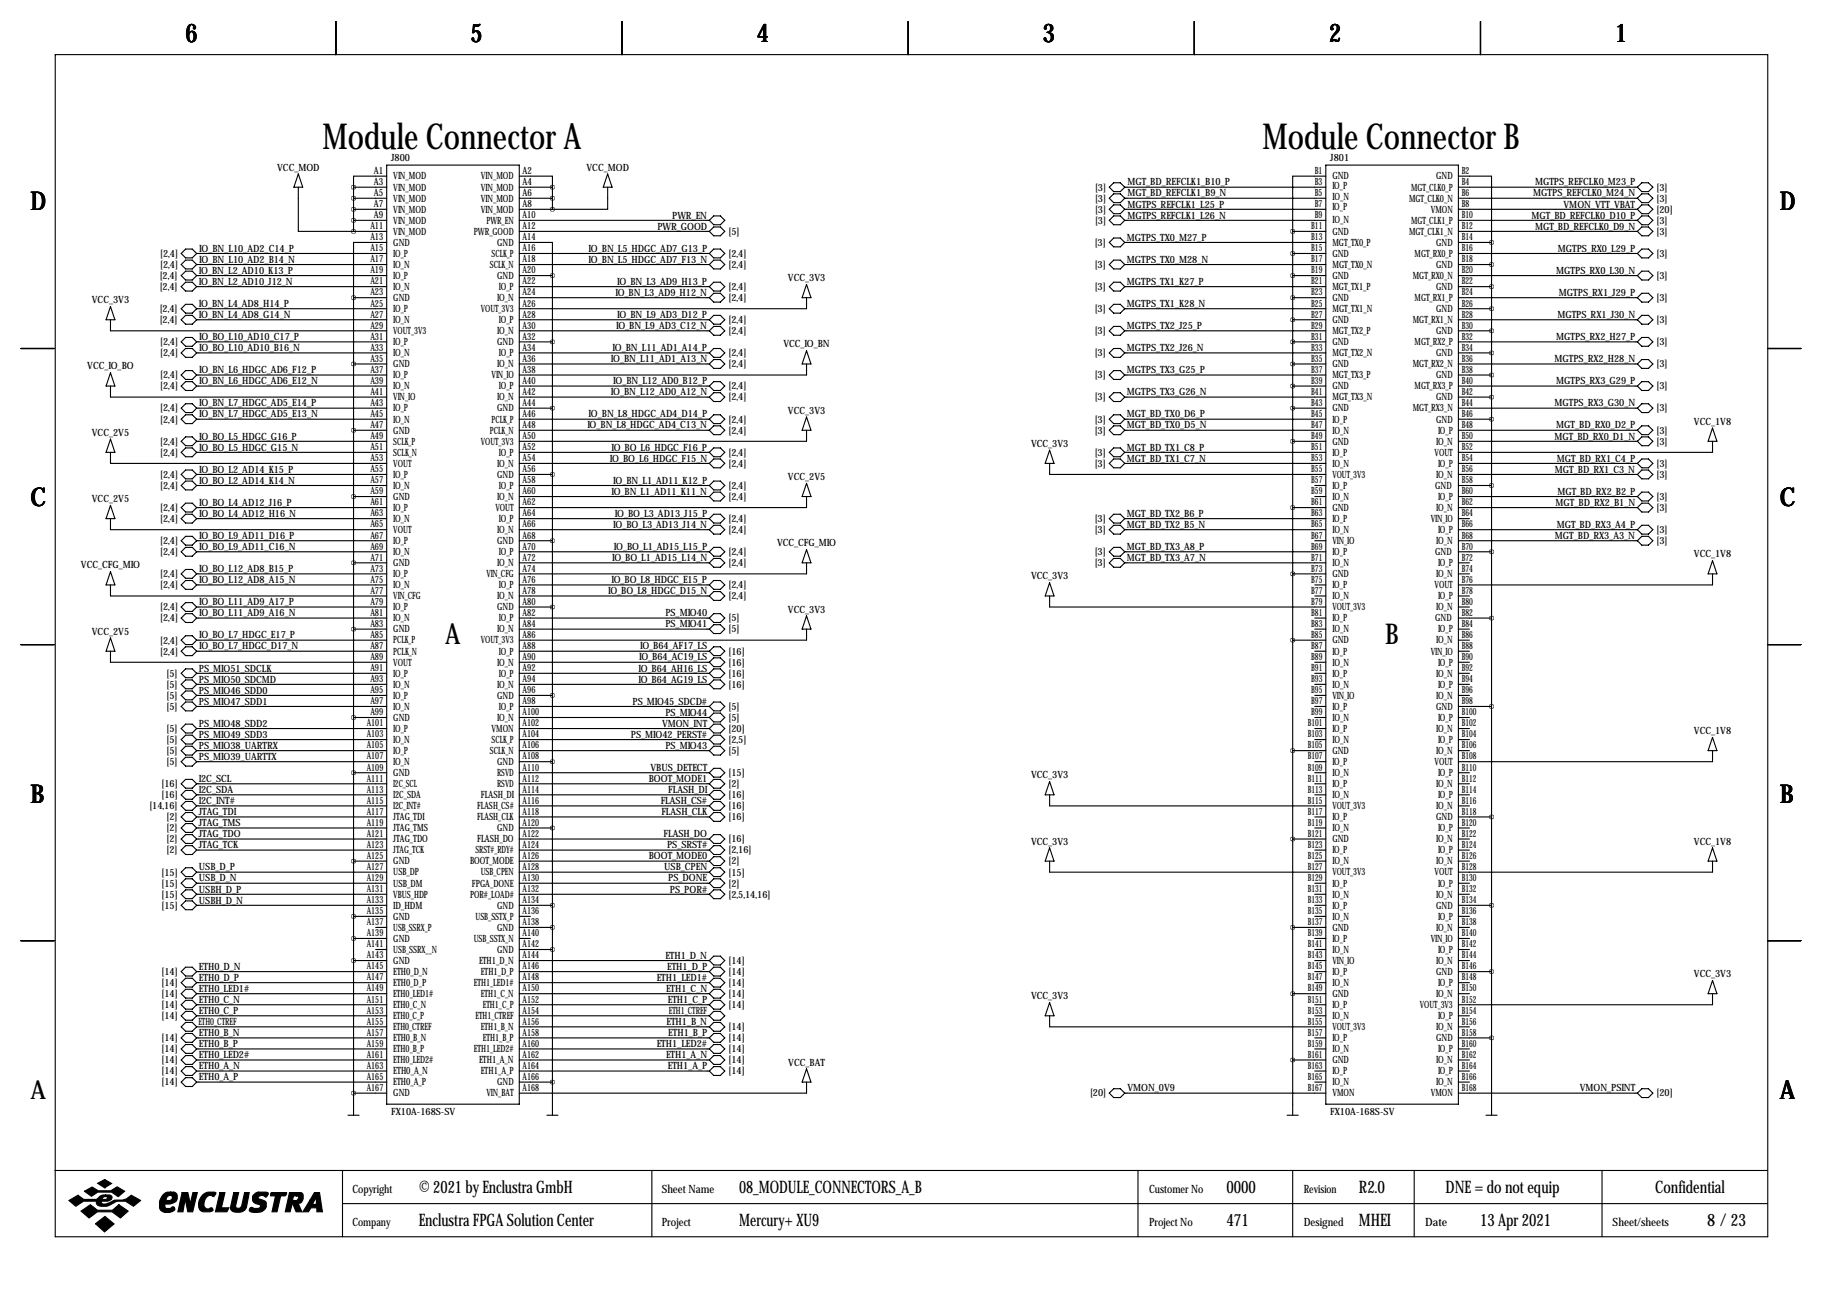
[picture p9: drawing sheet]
<svg xmlns="http://www.w3.org/2000/svg" width="419mm" height="297mm" viewBox="0 0 419 297" stroke-linecap="round" stroke-linejoin="round" font-family="sans-serif">
<defs><g id="words">
<g font-size="8.2">
<text x="74.2" y="34.1">Module Connector A</text>
<text x="290.3" y="34.1">Module Connector B</text>
</g>
<g font-size="6.6">
<text x="102.4" y="148.1">A</text>
<text x="318.5" y="148.1">B</text>
</g>
<g font-size="5.9">
<text x="42.7" y="9.8">6</text>
<text x="108.2" y="9.8">5</text>
<text x="174" y="9.8">4</text>
<text x="239.8" y="9.8">3</text>
<text x="305.6" y="9.8">2</text>
<text x="371.3" y="9.8">1</text>
<text x="7" y="48.4">D</text>
<text x="409.2" y="48.4">D</text>
<text x="7" y="116.4">C</text>
<text x="409.2" y="116.4">C</text>
<text x="7" y="184.5">B</text>
<text x="409.2" y="184.5">B</text>
<text x="7" y="252.6">A</text>
<text x="409.2" y="252.6">A</text>
</g>
<g font-size="4">
<text x="96.3" y="274.2">© 2021 by Enclustra GmbH</text>
<text x="169.9" y="274.2">08_MODULE_CONNECTORS_A_B</text>
<text x="281.9" y="274.2">0000</text>
<text x="312.4" y="274.2">R2.0</text>
<text x="332.3" y="274.2">DNE = do not equip</text>
<text x="380.5" y="274.2">Confidential</text>
<text x="96.3" y="281.8">Enclustra FPGA Solution Center</text>
<text x="169.9" y="281.8">Mercury+ XU9</text>
<text x="281.9" y="281.8">471</text>
<text x="312.4" y="281.8">MHEI</text>
<text x="340.3" y="281.8">13 Apr 2021</text>
<text x="392.5" y="281.8">8/23</text>
</g>
<g font-size="2.6">
<text x="81" y="274.2">Copyright</text>
<text x="152.1" y="274.2">Sheet Name</text>
<text x="264.2" y="274.2">Customer No</text>
<text x="299.7" y="274.2">Revision</text>
<text x="81" y="281.8">Company</text>
<text x="152.1" y="281.8">Project</text>
<text x="264.2" y="281.8">Project No</text>
<text x="299.7" y="281.8">Designed</text>
<text x="327.7" y="281.8">Date</text>
<text x="370.7" y="281.8">Sheet/sheets</text>
</g>
<g font-size="2.3">
<text x="63.7" y="39.2">VCC_MOD</text>
<text x="86" y="40">A1</text>
<text x="89.9" y="36.9">J800</text>
<text x="90.4" y="41.3">VIN_MOD</text>
<text x="110.5" y="41.3">VIN_MOD</text>
<text x="120.1" y="40">A2</text>
<text x="134.8" y="39.2">VCC_MOD</text>
<text x="302.3" y="40">B1</text>
<text x="305.8" y="36.9">J801</text>
<text x="306.3" y="41.3">GND</text>
<text x="330.2" y="41.3">GND</text>
<text x="336" y="40">B2</text>
<text x="86" y="42.5">A3</text>
<text x="86" y="45.1">A5</text>
<text x="86" y="47.6">A7</text>
<text x="90.4" y="43.8">VIN_MOD</text>
<text x="90.4" y="46.3">VIN_MOD</text>
<text x="110.5" y="46.3">VIN_MOD</text>
<text x="110.5" y="43.8">VIN_MOD</text>
<text x="120.1" y="42.5">A4</text>
<text x="120.1" y="45.1">A6</text>
<text x="120.1" y="47.6">A8</text>
<text x="251.8" y="43.8">[3]</text>
<text x="251.8" y="46.3">[3]</text>
<text x="259.2" y="42.6">MGT_BD_REFCLK1_B10_P</text>
<text x="259.2" y="45.2">MGT_BD_REFCLK1_B9_N</text>
<text x="259.2" y="47.7">MGTPS_REFCLK1_L25_P</text>
<text x="302.3" y="42.5">B3</text>
<text x="302.3" y="45.1">B5</text>
<text x="302.3" y="47.6">B7</text>
<text x="306.3" y="43.5">IO_P</text>
<text x="306.3" y="46.1">IO_N</text>
<text x="324" y="46.3">MGT_CLK0_N</text>
<text x="324.4" y="43.8">MGT_CLK0_P</text>
<text x="336" y="42.5">B4</text>
<text x="336" y="45.1">B6</text>
<text x="336" y="47.6">B8</text>
<text x="352.5" y="45.2">MGTPS_REFCLK0_M24_N</text>
<text x="352.9" y="42.6">MGTPS_REFCLK0_M23_P</text>
<text x="359.5" y="47.7">VMON_VTT_VBAT</text>
<text x="380.8" y="43.8">[3]</text>
<text x="380.8" y="46.3">[3]</text>
<text x="85.1" y="52.7">A11</text>
<text x="86" y="50.2">A9</text>
<text x="90.4" y="48.9">VIN_MOD</text>
<text x="90.4" y="54">VIN_MOD</text>
<text x="90.4" y="51.4">VIN_MOD</text>
<text x="108.9" y="54">PWR_GOOD</text>
<text x="110.5" y="48.9">VIN_MOD</text>
<text x="111.8" y="51.4">PWR_EN</text>
<text x="120.1" y="50.2">A10</text>
<text x="120.1" y="52.7">A12</text>
<text x="151.1" y="52.8">PWR_GOOD</text>
<text x="154.5" y="50.3">PWR_EN</text>
<text x="167.5" y="54">[5]</text>
<text x="251.8" y="48.9">[3]</text>
<text x="251.8" y="51.4">[3]</text>
<text x="259.2" y="50.3">MGTPS_REFCLK1_L26_N</text>
<text x="301.4" y="52.7">B11</text>
<text x="302.3" y="50.2">B9</text>
<text x="306.3" y="54">GND</text>
<text x="306.3" y="48.4">IO_P</text>
<text x="306.3" y="51.2">IO_N</text>
<text x="324" y="54">MGT_CLK1_N</text>
<text x="324.4" y="51.4">MGT_CLK1_P</text>
<text x="328.9" y="48.9">VMON</text>
<text x="336" y="50.2">B10</text>
<text x="336" y="52.7">B12</text>
<text x="352.1" y="50.3">MGT_BD_REFCLK0_D10_P</text>
<text x="352.9" y="52.8">MGT_BD_REFCLK0_D9_N</text>
<text x="380.8" y="48.9">[20]</text>
<text x="380.8" y="51.4">[3]</text>
<text x="380.8" y="54">[3]</text>
<text x="36.8" y="59">[2,4]</text>
<text x="45.8" y="57.9">IO_BN_L10_AD2_C14_P</text>
<text x="85.1" y="55.2">A13</text>
<text x="85.1" y="57.8">A15</text>
<text x="90.4" y="59">IO_P</text>
<text x="90.4" y="56.5">GND</text>
<text x="113" y="59">SCLK_P</text>
<text x="114.3" y="56.5">GND</text>
<text x="120.1" y="55.2">A14</text>
<text x="120.1" y="57.8">A16</text>
<text x="135.3" y="57.9">IO_BN_L5_HDGC_AD7_G13_P</text>
<text x="167.5" y="59">[2,4]</text>
<text x="251.7" y="56.5">[3]</text>
<text x="259.1" y="55.3">MGTPS_TX0_M27_P</text>
<text x="301.4" y="55.2">B13</text>
<text x="301.4" y="57.8">B15</text>
<text x="306.3" y="56.5">MGT_TX0_P</text>
<text x="306.3" y="59">GND</text>
<text x="325.2" y="59">MGT_RX0_P</text>
<text x="330.2" y="56.5">GND</text>
<text x="336" y="55.2">B14</text>
<text x="336" y="57.8">B16</text>
<text x="358.1" y="57.9">MGTPS_RX0_L29_P</text>
<text x="380.8" y="59">[3]</text>
<text x="36.7" y="64.1">[2,4]</text>
<text x="36.8" y="61.6">[2,4]</text>
<text x="45.7" y="65.5">IO_BN_L2_AD10_J12_N</text>
<text x="45.7" y="63">IO_BN_L2_AD10_K13_P</text>
<text x="45.8" y="60.4">IO_BN_L10_AD2_B14_N</text>
<text x="85.1" y="60.3">A17</text>
<text x="85.1" y="62.9">A19</text>
<text x="85.1" y="65.4">A21</text>
<text x="90.4" y="61.6">IO_N</text>
<text x="90.4" y="64.1">IO_P</text>
<text x="112.6" y="61.6">SCLK_N</text>
<text x="114.3" y="64.1">GND</text>
<text x="120.1" y="60.3">A18</text>
<text x="120.1" y="62.9">A20</text>
<text x="120.1" y="65.4">A22</text>
<text x="135.3" y="60.4">IO_BN_L5_HDGC_AD7_F13_N</text>
<text x="141.9" y="65.5">IO_BN_L3_AD9_H13_P</text>
<text x="167.5" y="61.6">[2,4]</text>
<text x="181.2" y="64.6">VCC_3V3</text>
<text x="251.7" y="61.6">[3]</text>
<text x="259.1" y="60.4">MGTPS_TX0_M28_N</text>
<text x="259.1" y="65.5">MGTPS_TX1_K27_P</text>
<text x="301.4" y="60.3">B17</text>
<text x="301.4" y="62.9">B19</text>
<text x="301.4" y="65.4">B21</text>
<text x="306.3" y="61.6">MGT_TX0_N</text>
<text x="306.3" y="64.1">GND</text>
<text x="324.8" y="64.1">MGT_RX0_N</text>
<text x="330.2" y="61.6">GND</text>
<text x="336" y="60.3">B18</text>
<text x="336" y="62.9">B20</text>
<text x="336" y="65.4">B22</text>
<text x="357.8" y="63">MGTPS_RX0_L30_N</text>
<text x="380.8" y="64.1">[3]</text>
<text x="21.1" y="69.7">VCC_3V3</text>
<text x="36.7" y="66.7">[2,4]</text>
<text x="36.7" y="71.7">[2,4]</text>
<text x="45.7" y="70.6">IO_BN_L4_AD8_H14_P</text>
<text x="85.1" y="67.9">A23</text>
<text x="85.1" y="70.5">A25</text>
<text x="90.4" y="69.2">GND</text>
<text x="90.4" y="66.7">IO_N</text>
<text x="90.4" y="71.7">IO_P</text>
<text x="110.5" y="71.7">VOUT_3V3</text>
<text x="114.3" y="69.2">IO_N</text>
<text x="114.7" y="66.7">IO_P</text>
<text x="120.1" y="67.9">A24</text>
<text x="120.1" y="70.5">A26</text>
<text x="141.5" y="68">IO_BN_L3_AD9_H12_N</text>
<text x="167.5" y="66.7">[2,4]</text>
<text x="167.5" y="69.2">[2,4]</text>
<text x="251.7" y="66.7">[3]</text>
<text x="251.7" y="71.7">[3]</text>
<text x="259.1" y="70.6">MGTPS_TX1_K28_N</text>
<text x="301.4" y="67.9">B23</text>
<text x="301.4" y="70.5">B25</text>
<text x="306.3" y="66.7">MGT_TX1_P</text>
<text x="306.3" y="71.7">MGT_TX1_N</text>
<text x="306.3" y="69.2">GND</text>
<text x="325.2" y="69.2">MGT_RX1_P</text>
<text x="330.2" y="66.7">GND</text>
<text x="330.2" y="71.7">GND</text>
<text x="336" y="67.9">B24</text>
<text x="336" y="70.5">B26</text>
<text x="358.4" y="68">MGTPS_RX1_J29_P</text>
<text x="380.8" y="69.2">[3]</text>
<text x="36.7" y="74.3">[2,4]</text>
<text x="45.7" y="73.1">IO_BN_L4_AD8_G14_N</text>
<text x="85.1" y="73">A27</text>
<text x="85.1" y="75.6">A29</text>
<text x="90.4" y="76.8">VOUT_3V3</text>
<text x="90.4" y="74.3">IO_N</text>
<text x="114.3" y="76.8">IO_N</text>
<text x="114.7" y="74.3">IO_P</text>
<text x="120.1" y="73">A28</text>
<text x="120.1" y="75.6">A30</text>
<text x="141.6" y="75.7">IO_BN_L9_AD3_C12_N</text>
<text x="141.9" y="73.1">IO_BN_L9_AD3_D12_P</text>
<text x="167.5" y="74.3">[2,4]</text>
<text x="167.5" y="76.8">[2,4]</text>
<text x="251.7" y="76.8">[3]</text>
<text x="259.1" y="75.7">MGTPS_TX2_J25_P</text>
<text x="301.4" y="73">B27</text>
<text x="301.4" y="75.6">B29</text>
<text x="306.3" y="76.8">MGT_TX2_P</text>
<text x="306.3" y="74.3">GND</text>
<text x="324.8" y="74.3">MGT_RX1_N</text>
<text x="330.2" y="76.8">GND</text>
<text x="336" y="73">B28</text>
<text x="336" y="75.6">B30</text>
<text x="358" y="73.1">MGTPS_RX1_J30_N</text>
<text x="380.8" y="74.3">[3]</text>
<text x="36.8" y="81.9">[2,4]</text>
<text x="36.8" y="79.4">[2,4]</text>
<text x="45.8" y="80.7">IO_BO_L10_AD10_B16_N</text>
<text x="45.8" y="78.2">IO_BO_L10_AD10_C17_P</text>
<text x="85.1" y="78.1">A31</text>
<text x="85.1" y="80.6">A33</text>
<text x="85.1" y="83.2">A35</text>
<text x="90.4" y="81.9">IO_N</text>
<text x="90.4" y="79.4">IO_P</text>
<text x="114.3" y="79.4">GND</text>
<text x="114.7" y="81.9">IO_P</text>
<text x="120.1" y="78.1">A32</text>
<text x="120.1" y="80.6">A34</text>
<text x="120.1" y="83.2">A36</text>
<text x="140.5" y="83.3">IO_BN_L11_AD1_A13_N</text>
<text x="140.8" y="80.7">IO_BN_L11_AD1_A14_P</text>
<text x="167.5" y="81.9">[2,4]</text>
<text x="180.1" y="79.9">VCC_IO_BN</text>
<text x="251.7" y="81.9">[3]</text>
<text x="259.1" y="80.7">MGTPS_TX2_J26_N</text>
<text x="301.4" y="78.1">B31</text>
<text x="301.4" y="80.6">B33</text>
<text x="301.4" y="83.2">B35</text>
<text x="306.3" y="81.9">MGT_TX2_N</text>
<text x="306.3" y="79.4">GND</text>
<text x="325.2" y="79.4">MGT_RX2_P</text>
<text x="330.2" y="81.9">GND</text>
<text x="336" y="78.1">B32</text>
<text x="336" y="80.6">B34</text>
<text x="336" y="83.2">B36</text>
<text x="357.4" y="83.3">MGTPS_RX2_H28_N</text>
<text x="357.8" y="78.2">MGTPS_RX2_H27_P</text>
<text x="380.8" y="79.4">[3]</text>
<text x="20.1" y="84.9">VCC_IO_BO</text>
<text x="36.8" y="87">[2,4]</text>
<text x="36.8" y="89.5">[2,4]</text>
<text x="45.8" y="85.8">IO_BN_L6_HDGC_AD6_F12_P</text>
<text x="45.8" y="88.4">IO_BN_L6_HDGC_AD6_E12_N</text>
<text x="85.1" y="85.7">A37</text>
<text x="85.1" y="88.3">A39</text>
<text x="90.4" y="87">IO_P</text>
<text x="90.4" y="89.5">IO_N</text>
<text x="90.4" y="84.4">GND</text>
<text x="113" y="87">VIN_IO</text>
<text x="114.3" y="84.4">IO_N</text>
<text x="114.7" y="89.5">IO_P</text>
<text x="120.1" y="85.7">A38</text>
<text x="120.1" y="88.3">A40</text>
<text x="141" y="88.4">IO_BN_L12_AD0_B12_P</text>
<text x="167.5" y="89.5">[2,4]</text>
<text x="167.5" y="84.4">[2,4]</text>
<text x="251.7" y="87">[3]</text>
<text x="259.1" y="85.8">MGTPS_TX3_G25_P</text>
<text x="301.4" y="85.7">B37</text>
<text x="301.4" y="88.3">B39</text>
<text x="306.3" y="89.5">GND</text>
<text x="306.3" y="84.4">GND</text>
<text x="306.3" y="87">MGT_TX3_P</text>
<text x="324.8" y="84.4">MGT_RX2_N</text>
<text x="325.2" y="89.5">MGT_RX3_P</text>
<text x="330.2" y="87">GND</text>
<text x="336" y="85.7">B38</text>
<text x="336" y="88.3">B40</text>
<text x="357.8" y="88.4">MGTPS_RX3_G29_P</text>
<text x="380.8" y="89.5">[3]</text>
<text x="380.8" y="84.4">[3]</text>
<text x="36.8" y="94.6">[2,4]</text>
<text x="45.8" y="93.4">IO_BN_L7_HDGC_AD5_E14_P</text>
<text x="45.8" y="96">IO_BN_L7_HDGC_AD5_E13_N</text>
<text x="85.1" y="90.8">A41</text>
<text x="85.1" y="93.3">A43</text>
<text x="85.1" y="95.9">A45</text>
<text x="90.4" y="92.1">VIN_IO</text>
<text x="90.4" y="94.6">IO_P</text>
<text x="114.3" y="94.6">GND</text>
<text x="114.3" y="92.1">IO_N</text>
<text x="120.1" y="90.8">A42</text>
<text x="120.1" y="93.3">A44</text>
<text x="120.1" y="95.9">A46</text>
<text x="135.3" y="96">IO_BN_L8_HDGC_AD4_D14_P</text>
<text x="140.5" y="90.9">IO_BN_L12_AD0_A12_N</text>
<text x="167.5" y="92.1">[2,4]</text>
<text x="181.2" y="95.1">VCC_3V3</text>
<text x="251.7" y="92.1">[3]</text>
<text x="259.1" y="90.9">MGTPS_TX3_G26_N</text>
<text x="259.1" y="96">MGT_BD_TX0_D6_P</text>
<text x="301.4" y="90.8">B41</text>
<text x="301.4" y="93.3">B43</text>
<text x="301.4" y="95.9">B45</text>
<text x="306.3" y="92.1">MGT_TX3_N</text>
<text x="306.3" y="94.6">GND</text>
<text x="324.8" y="94.6">MGT_RX3_N</text>
<text x="330.2" y="92.1">GND</text>
<text x="336" y="90.8">B42</text>
<text x="336" y="93.3">B44</text>
<text x="336" y="95.9">B46</text>
<text x="357.4" y="93.4">MGTPS_RX3_G30_N</text>
<text x="380.8" y="94.6">[3]</text>
<text x="21.1" y="100.2">VCC_2V5</text>
<text x="36.8" y="97.1">[2,4]</text>
<text x="45.8" y="101.1">IO_BO_L5_HDGC_G16_P</text>
<text x="85.1" y="98.4">A47</text>
<text x="85.1" y="101">A49</text>
<text x="90.4" y="97.1">IO_N</text>
<text x="90.4" y="99.7">GND</text>
<text x="112.6" y="99.7">PCLK_N</text>
<text x="113" y="97.1">PCLK_P</text>
<text x="120.1" y="98.4">A48</text>
<text x="120.1" y="101">A50</text>
<text x="135" y="98.5">IO_BN_L8_HDGC_AD4_C13_N</text>
<text x="167.5" y="97.1">[2,4]</text>
<text x="167.5" y="99.7">[2,4]</text>
<text x="251.7" y="97.1">[3]</text>
<text x="251.7" y="99.7">[3]</text>
<text x="259.1" y="98.5">MGT_BD_TX0_D5_N</text>
<text x="301.4" y="98.4">B47</text>
<text x="301.4" y="101">B49</text>
<text x="306.3" y="97.1">IO_P</text>
<text x="306.3" y="99.7">IO_N</text>
<text x="330.2" y="97.1">GND</text>
<text x="330.6" y="99.7">IO_P</text>
<text x="336" y="98.4">B48</text>
<text x="336" y="101">B50</text>
<text x="357.4" y="101.1">MGT_BD_RX0_D1_N</text>
<text x="357.8" y="98.5">MGT_BD_RX0_D2_P</text>
<text x="380.8" y="99.7">[3]</text>
<text x="389.4" y="97.6">VCC_1V8</text>
<text x="36.8" y="102.2">[2,4]</text>
<text x="36.8" y="104.8">[2,4]</text>
<text x="45.8" y="103.6">IO_BO_L5_HDGC_G15_N</text>
<text x="85.1" y="103.5">A51</text>
<text x="85.1" y="106">A53</text>
<text x="90.4" y="107.3">VOUT</text>
<text x="90.4" y="102.2">SCLK_P</text>
<text x="90.4" y="104.8">SCLK_N</text>
<text x="110.5" y="102.2">VOUT_3V3</text>
<text x="114.3" y="107.3">IO_N</text>
<text x="114.7" y="104.8">IO_P</text>
<text x="120.1" y="103.5">A52</text>
<text x="120.1" y="106">A54</text>
<text x="140.2" y="106.1">IO_BO_L6_HDGC_F15_N</text>
<text x="140.6" y="103.6">IO_BO_L6_HDGC_F16_P</text>
<text x="167.5" y="104.8">[2,4]</text>
<text x="167.5" y="107.3">[2,4]</text>
<text x="237" y="102.7">VCC_3V3</text>
<text x="251.7" y="104.8">[3]</text>
<text x="251.7" y="107.3">[3]</text>
<text x="259.1" y="103.6">MGT_BD_TX1_C8_P</text>
<text x="259.1" y="106.1">MGT_BD_TX1_C7_N</text>
<text x="301.4" y="103.5">B51</text>
<text x="301.4" y="106">B53</text>
<text x="306.3" y="104.8">IO_P</text>
<text x="306.3" y="107.3">IO_N</text>
<text x="306.3" y="102.2">GND</text>
<text x="329.8" y="104.8">VOUT</text>
<text x="330.2" y="102.2">IO_N</text>
<text x="330.6" y="107.3">IO_P</text>
<text x="336" y="103.5">B52</text>
<text x="336" y="106">B54</text>
<text x="357.9" y="106.1">MGT_BD_RX1_C4_P</text>
<text x="380.8" y="102.2">[3]</text>
<text x="380.8" y="107.3">[3]</text>
<text x="36.8" y="112.4">[2,4]</text>
<text x="36.8" y="109.8">[2,4]</text>
<text x="45.8" y="111.2">IO_BO_L2_AD14_K14_N</text>
<text x="45.8" y="108.7">IO_BO_L2_AD14_K15_P</text>
<text x="85.1" y="108.6">A55</text>
<text x="85.1" y="111.1">A57</text>
<text x="85.1" y="113.7">A59</text>
<text x="90.4" y="109.8">IO_P</text>
<text x="90.4" y="112.4">IO_N</text>
<text x="114.3" y="109.8">GND</text>
<text x="114.7" y="112.4">IO_P</text>
<text x="120.1" y="108.6">A56</text>
<text x="120.1" y="111.1">A58</text>
<text x="120.1" y="113.7">A60</text>
<text x="140.6" y="113.8">IO_BN_L1_AD11_K11_N</text>
<text x="141" y="111.2">IO_BN_L1_AD11_K12_P</text>
<text x="167.5" y="112.4">[2,4]</text>
<text x="181.2" y="110.3">VCC_2V5</text>
<text x="301.4" y="108.6">B55</text>
<text x="301.4" y="111.1">B57</text>
<text x="301.4" y="113.7">B59</text>
<text x="306.3" y="112.4">IO_P</text>
<text x="306.3" y="109.8">VOUT_3V3</text>
<text x="329.9" y="112.4">GND</text>
<text x="330.2" y="109.8">IO_N</text>
<text x="336" y="108.6">B56</text>
<text x="336" y="111.1">B58</text>
<text x="336" y="113.7">B60</text>
<text x="357.5" y="108.7">MGT_BD_RX1_C3_N</text>
<text x="358" y="113.8">MGT_BD_RX2_B2_P</text>
<text x="380.8" y="109.8">[3]</text>
<text x="21.1" y="115.4">VCC_2V5</text>
<text x="36.8" y="117.5">[2,4]</text>
<text x="45.8" y="118.8">IO_BO_L4_AD12_H16_N</text>
<text x="45.8" y="116.3">IO_BO_L4_AD12_J16_P</text>
<text x="85.1" y="116.2">A61</text>
<text x="85.1" y="118.7">A63</text>
<text x="90.4" y="114.9">GND</text>
<text x="90.4" y="117.5">IO_P</text>
<text x="113.9" y="117.5">VOUT</text>
<text x="114.3" y="114.9">IO_N</text>
<text x="120.1" y="116.2">A62</text>
<text x="120.1" y="118.7">A64</text>
<text x="141.4" y="118.8">IO_BO_L3_AD13_J15_P</text>
<text x="167.5" y="114.9">[2,4]</text>
<text x="259.1" y="118.8">MGT_BD_TX2_B6_P</text>
<text x="301.4" y="116.2">B61</text>
<text x="301.4" y="118.7">B63</text>
<text x="306.3" y="114.9">IO_N</text>
<text x="306.3" y="117.5">GND</text>
<text x="330.2" y="117.5">IO_N</text>
<text x="330.6" y="114.9">IO_P</text>
<text x="336" y="116.2">B62</text>
<text x="336" y="118.7">B64</text>
<text x="357.6" y="116.3">MGT_BD_RX2_B1_N</text>
<text x="380.8" y="114.9">[3]</text>
<text x="380.8" y="117.5">[3]</text>
<text x="36.8" y="125.1">[2,4]</text>
<text x="36.8" y="120">[2,4]</text>
<text x="45.8" y="123.9">IO_BO_L9_AD11_D16_P</text>
<text x="85.1" y="121.3">A65</text>
<text x="85.1" y="123.8">A67</text>
<text x="90.4" y="120">IO_N</text>
<text x="90.4" y="122.5">VOUT</text>
<text x="90.4" y="125.1">IO_P</text>
<text x="114.3" y="125.1">GND</text>
<text x="114.3" y="122.5">IO_N</text>
<text x="114.7" y="120">IO_P</text>
<text x="120.1" y="121.3">A66</text>
<text x="120.1" y="123.8">A68</text>
<text x="141" y="121.4">IO_BO_L3_AD13_J14_N</text>
<text x="167.5" y="122.5">[2,4]</text>
<text x="167.5" y="120">[2,4]</text>
<text x="178.6" y="125.6">VCC_CFG_MIO</text>
<text x="251.7" y="120">[3]</text>
<text x="251.7" y="122.5">[3]</text>
<text x="259.1" y="121.4">MGT_BD_TX2_B5_N</text>
<text x="301.4" y="121.3">B65</text>
<text x="301.4" y="123.8">B67</text>
<text x="306.3" y="120">IO_P</text>
<text x="306.3" y="122.5">IO_N</text>
<text x="306.3" y="125.1">VIN_IO</text>
<text x="328.9" y="120">VIN_IO</text>
<text x="330.2" y="125.1">IO_N</text>
<text x="330.6" y="122.5">IO_P</text>
<text x="336" y="121.3">B66</text>
<text x="336" y="123.8">B68</text>
<text x="357.5" y="123.9">MGT_BD_RX3_A3_N</text>
<text x="357.9" y="121.4">MGT_BD_RX3_A4_P</text>
<text x="380.8" y="122.5">[3]</text>
<text x="380.8" y="125.1">[3]</text>
<text x="18.6" y="130.7">VCC_CFG_MIO</text>
<text x="36.8" y="127.6">[2,4]</text>
<text x="45.8" y="126.5">IO_BO_L9_AD11_C16_N</text>
<text x="45.8" y="131.5">IO_BO_L12_AD8_B15_P</text>
<text x="85.1" y="126.4">A69</text>
<text x="85.1" y="128.9">A71</text>
<text x="85.1" y="131.4">A73</text>
<text x="90.4" y="130.2">GND</text>
<text x="90.4" y="127.6">IO_N</text>
<text x="114.3" y="130.2">IO_N</text>
<text x="114.7" y="127.6">IO_P</text>
<text x="120.1" y="126.4">A70</text>
<text x="120.1" y="128.9">A72</text>
<text x="120.1" y="131.4">A74</text>
<text x="140.7" y="129">IO_BO_L1_AD15_L14_N</text>
<text x="141.1" y="126.5">IO_BO_L1_AD15_L15_P</text>
<text x="167.5" y="130.2">[2,4]</text>
<text x="167.5" y="127.6">[2,4]</text>
<text x="251.7" y="127.6">[3]</text>
<text x="251.7" y="130.2">[3]</text>
<text x="259.1" y="126.5">MGT_BD_TX3_A8_P</text>
<text x="259.1" y="129">MGT_BD_TX3_A7_N</text>
<text x="301.4" y="126.4">B69</text>
<text x="301.4" y="128.9">B71</text>
<text x="301.4" y="131.4">B73</text>
<text x="306.3" y="127.6">IO_P</text>
<text x="306.3" y="130.2">IO_N</text>
<text x="329.9" y="127.6">GND</text>
<text x="330.6" y="130.2">IO_P</text>
<text x="336" y="126.4">B70</text>
<text x="336" y="128.9">B72</text>
<text x="336" y="131.4">B74</text>
<text x="389.4" y="128.1">VCC_1V8</text>
<text x="36.8" y="132.7">[2,4]</text>
<text x="36.8" y="135.2">[2,4]</text>
<text x="45.8" y="134.1">IO_BO_L12_AD8_A15_N</text>
<text x="85.1" y="134">A75</text>
<text x="85.1" y="136.5">A77</text>
<text x="90.4" y="137.8">VIN_CFG</text>
<text x="90.4" y="135.2">IO_N</text>
<text x="90.4" y="132.7">IO_P</text>
<text x="111.8" y="132.7">VIN_CFG</text>
<text x="114.3" y="137.8">IO_N</text>
<text x="114.7" y="135.2">IO_P</text>
<text x="120.1" y="134">A76</text>
<text x="120.1" y="136.5">A78</text>
<text x="139.8" y="136.6">IO_BO_L8_HDGC_D15_N</text>
<text x="140.6" y="134.1">IO_BO_L8_HDGC_E15_P</text>
<text x="167.5" y="137.8">[2,4]</text>
<text x="167.5" y="135.2">[2,4]</text>
<text x="237" y="133.2">VCC_3V3</text>
<text x="301.4" y="134">B75</text>
<text x="301.4" y="136.5">B77</text>
<text x="306.3" y="135.2">IO_P</text>
<text x="306.3" y="137.8">IO_N</text>
<text x="306.3" y="132.7">GND</text>
<text x="329.8" y="135.2">VOUT</text>
<text x="330.2" y="132.7">IO_N</text>
<text x="330.6" y="137.8">IO_P</text>
<text x="336" y="134">B76</text>
<text x="336" y="136.5">B78</text>
<text x="36.8" y="140.3">[2,4]</text>
<text x="36.8" y="142.9">[2,4]</text>
<text x="45.8" y="139.2">IO_BO_L11_AD9_A17_P</text>
<text x="45.8" y="141.7">IO_BO_L11_AD9_A16_N</text>
<text x="85.1" y="139.1">A79</text>
<text x="85.1" y="141.6">A81</text>
<text x="90.4" y="140.3">IO_P</text>
<text x="90.4" y="142.9">IO_N</text>
<text x="114.3" y="140.3">GND</text>
<text x="114.7" y="142.9">IO_P</text>
<text x="120.1" y="139.1">A80</text>
<text x="120.1" y="141.6">A82</text>
<text x="153" y="141.7">PS_MIO40</text>
<text x="167.5" y="142.9">[5]</text>
<text x="181.2" y="140.8">VCC_3V3</text>
<text x="301.4" y="139.1">B79</text>
<text x="301.4" y="141.6">B81</text>
<text x="306.3" y="140.3">VOUT_3V3</text>
<text x="306.3" y="142.9">IO_P</text>
<text x="329.9" y="142.9">GND</text>
<text x="330.2" y="140.3">IO_N</text>
<text x="336" y="139.1">B80</text>
<text x="336" y="141.6">B82</text>
<text x="21.1" y="145.9">VCC_2V5</text>
<text x="36.8" y="147.9">[2,4]</text>
<text x="45.8" y="146.8">IO_BO_L7_HDGC_E17_P</text>
<text x="45.8" y="149.3">IO_BO_L7_HDGC_D17_N</text>
<text x="85.1" y="144.1">A83</text>
<text x="85.1" y="146.7">A85</text>
<text x="85.1" y="149.2">A87</text>
<text x="90.4" y="145.4">GND</text>
<text x="90.4" y="147.9">PCLK_P</text>
<text x="110.5" y="147.9">VOUT_3V3</text>
<text x="114.3" y="145.4">IO_N</text>
<text x="120.1" y="144.1">A84</text>
<text x="120.1" y="146.7">A86</text>
<text x="120.1" y="149.2">A88</text>
<text x="147.2" y="149.3">IO_B64_AF17_LS</text>
<text x="153" y="144.2">PS_MIO41</text>
<text x="167.5" y="145.4">[5]</text>
<text x="301.4" y="144.1">B83</text>
<text x="301.4" y="146.7">B85</text>
<text x="301.4" y="149.2">B87</text>
<text x="306.3" y="147.9">GND</text>
<text x="306.3" y="145.4">IO_N</text>
<text x="330.2" y="147.9">IO_N</text>
<text x="330.6" y="145.4">IO_P</text>
<text x="336" y="144.1">B84</text>
<text x="336" y="146.7">B86</text>
<text x="336" y="149.2">B88</text>
<text x="36.8" y="150.5">[2,4]</text>
<text x="38.3" y="155.6">[5]</text>
<text x="45.7" y="154.4">PS_MIO51_SDCLK</text>
<text x="85.1" y="151.8">A89</text>
<text x="85.1" y="154.3">A91</text>
<text x="90.4" y="155.6">IO_P</text>
<text x="90.4" y="150.5">PCLK_N</text>
<text x="90.4" y="153">VOUT</text>
<text x="114.3" y="153">IO_N</text>
<text x="114.7" y="150.5">IO_P</text>
<text x="114.7" y="155.6">IO_P</text>
<text x="120.1" y="151.8">A90</text>
<text x="120.1" y="154.3">A92</text>
<text x="146.8" y="154.4">IO_B64_AH16_LS</text>
<text x="146.9" y="151.9">IO_B64_AC19_LS</text>
<text x="167.5" y="153">[16]</text>
<text x="167.5" y="150.5">[16]</text>
<text x="167.5" y="155.6">[16]</text>
<text x="301.4" y="151.8">B89</text>
<text x="301.4" y="154.3">B91</text>
<text x="306.3" y="150.5">IO_P</text>
<text x="306.3" y="153">IO_N</text>
<text x="306.3" y="155.6">IO_P</text>
<text x="328.9" y="150.5">VIN_IO</text>
<text x="330.2" y="155.6">IO_N</text>
<text x="330.6" y="153">IO_P</text>
<text x="336" y="151.8">B90</text>
<text x="336" y="154.3">B92</text>
<text x="38.3" y="160.6">[5]</text>
<text x="38.3" y="158.1">[5]</text>
<text x="45.7" y="159.5">PS_MIO46_SDD0</text>
<text x="45.7" y="156.9">PS_MIO50_SDCMD</text>
<text x="85.1" y="156.8">A93</text>
<text x="85.1" y="159.4">A95</text>
<text x="85.1" y="161.9">A97</text>
<text x="90.4" y="158.1">IO_N</text>
<text x="90.4" y="160.6">IO_P</text>
<text x="114.3" y="160.6">GND</text>
<text x="114.3" y="158.1">IO_N</text>
<text x="120.1" y="156.8">A94</text>
<text x="120.1" y="159.4">A96</text>
<text x="120.1" y="161.9">A98</text>
<text x="146.8" y="156.9">IO_B64_AG19_LS</text>
<text x="167.5" y="158.1">[16]</text>
<text x="301.4" y="156.8">B93</text>
<text x="301.4" y="159.4">B95</text>
<text x="301.4" y="161.9">B97</text>
<text x="306.3" y="158.1">IO_N</text>
<text x="306.3" y="160.6">VIN_IO</text>
<text x="330.2" y="160.6">IO_N</text>
<text x="330.6" y="158.1">IO_P</text>
<text x="336" y="156.8">B94</text>
<text x="336" y="159.4">B96</text>
<text x="336" y="161.9">B98</text>
<text x="38.3" y="163.2">[5]</text>
<text x="45.7" y="162">PS_MIO47_SDD1</text>
<text x="45.7" y="167.1">PS_MIO48_SDD2</text>
<text x="84.3" y="167">A101</text>
<text x="85.1" y="164.5">A99</text>
<text x="90.4" y="165.7">GND</text>
<text x="90.4" y="163.2">IO_N</text>
<text x="114.3" y="165.7">IO_N</text>
<text x="114.7" y="163.2">IO_P</text>
<text x="120.1" y="164.5">A100</text>
<text x="120.1" y="167">A102</text>
<text x="145.4" y="162">PS_MIO45_SDCD#</text>
<text x="152.2" y="167.1">VMON_INT</text>
<text x="153" y="164.6">PS_MIO44</text>
<text x="167.5" y="165.7">[5]</text>
<text x="167.5" y="163.2">[5]</text>
<text x="300.6" y="167">B101</text>
<text x="301.4" y="164.5">B99</text>
<text x="306.3" y="163.2">IO_P</text>
<text x="306.3" y="165.7">IO_N</text>
<text x="330.2" y="163.2">GND</text>
<text x="330.6" y="165.7">IO_P</text>
<text x="336" y="164.5">B100</text>
<text x="336" y="167">B102</text>
<text x="38.3" y="168.3">[5]</text>
<text x="38.3" y="170.8">[5]</text>
<text x="38.3" y="173.3">[5]</text>
<text x="45.7" y="169.6">PS_MIO49_SDD3</text>
<text x="45.7" y="172.2">PS_MIO38_UARTRX</text>
<text x="84.3" y="169.5">A103</text>
<text x="84.3" y="172.1">A105</text>
<text x="90.4" y="168.3">IO_P</text>
<text x="90.4" y="170.8">IO_N</text>
<text x="90.4" y="173.3">IO_P</text>
<text x="112.6" y="173.3">SCLK_N</text>
<text x="113" y="168.3">VMON</text>
<text x="113" y="170.8">SCLK_P</text>
<text x="120.1" y="169.5">A104</text>
<text x="120.1" y="172.1">A106</text>
<text x="145" y="169.6">PS_MIO42_PERST#</text>
<text x="153" y="172.2">PS_MIO43</text>
<text x="167.5" y="173.3">[5]</text>
<text x="167.5" y="170.8">[2,5]</text>
<text x="167.5" y="168.3">[20]</text>
<text x="300.6" y="169.5">B103</text>
<text x="300.6" y="172.1">B105</text>
<text x="306.3" y="173.3">GND</text>
<text x="306.3" y="168.3">IO_P</text>
<text x="306.3" y="170.8">IO_N</text>
<text x="330.2" y="173.3">IO_N</text>
<text x="330.2" y="168.3">IO_N</text>
<text x="330.6" y="170.8">IO_P</text>
<text x="336" y="169.5">B104</text>
<text x="336" y="172.1">B106</text>
<text x="389.4" y="168.8">VCC_1V8</text>
<text x="38.3" y="175.9">[5]</text>
<text x="45.7" y="179.8">I2C_SCL</text>
<text x="45.7" y="174.7">PS_MIO39_UARTTX</text>
<text x="84.3" y="174.6">A107</text>
<text x="84.3" y="177.2">A109</text>
<text x="84.3" y="179.7">A111</text>
<text x="90.4" y="178.4">GND</text>
<text x="90.4" y="175.9">IO_N</text>
<text x="114.3" y="175.9">GND</text>
<text x="114.3" y="178.4">RSVD</text>
<text x="120.1" y="174.6">A108</text>
<text x="120.1" y="177.2">A110</text>
<text x="120.1" y="179.7">A112</text>
<text x="149.1" y="179.8">BOOT_MODE1</text>
<text x="149.6" y="177.3">VBUS_DETECT</text>
<text x="167.5" y="178.4">[15]</text>
<text x="237" y="178.9">VCC_3V3</text>
<text x="300.6" y="174.6">B107</text>
<text x="300.6" y="177.2">B109</text>
<text x="300.6" y="179.7">B111</text>
<text x="306.3" y="178.4">IO_N</text>
<text x="306.3" y="175.9">IO_P</text>
<text x="329.8" y="175.9">VOUT</text>
<text x="330.6" y="178.4">IO_P</text>
<text x="336" y="174.6">B108</text>
<text x="336" y="177.2">B110</text>
<text x="336" y="179.7">B112</text>
<text x="37.1" y="181">[16]</text>
<text x="37.1" y="183.5">[16]</text>
<text x="45.7" y="182.3">I2C_SDA</text>
<text x="45.7" y="184.9">I2C_INT#</text>
<text x="84.3" y="182.2">A113</text>
<text x="84.3" y="184.8">A115</text>
<text x="90.4" y="183.5">I2C_SDA</text>
<text x="90.4" y="181">I2C_SCL</text>
<text x="110.5" y="183.5">FLASH_DI</text>
<text x="114.3" y="181">RSVD</text>
<text x="120.1" y="182.2">A114</text>
<text x="120.1" y="184.8">A116</text>
<text x="151.9" y="184.9">FLASH_CS#</text>
<text x="153.6" y="182.3">FLASH_DI</text>
<text x="167.5" y="183.5">[16]</text>
<text x="167.5" y="181">[2]</text>
<text x="300.6" y="182.2">B113</text>
<text x="300.6" y="184.8">B115</text>
<text x="306.3" y="183.5">IO_N</text>
<text x="306.3" y="181">IO_P</text>
<text x="330.2" y="181">IO_N</text>
<text x="330.6" y="183.5">IO_P</text>
<text x="336" y="182.2">B114</text>
<text x="336" y="184.8">B116</text>
<text x="34.3" y="186">[14,16]</text>
<text x="38.3" y="188.6">[2]</text>
<text x="38.3" y="191.1">[2]</text>
<text x="45.7" y="187.4">JTAG_TDI</text>
<text x="45.7" y="190">JTAG_TMS</text>
<text x="84.3" y="187.3">A117</text>
<text x="84.3" y="189.9">A119</text>
<text x="90.4" y="186">I2C_INT#</text>
<text x="90.4" y="188.6">JTAG_TDI</text>
<text x="90.4" y="191.1">JTAG_TMS</text>
<text x="109.7" y="188.6">FLASH_CLK</text>
<text x="109.7" y="186">FLASH_CS#</text>
<text x="114.3" y="191.1">GND</text>
<text x="120.1" y="187.3">A118</text>
<text x="120.1" y="189.9">A120</text>
<text x="152" y="187.4">FLASH_CLK</text>
<text x="167.5" y="186">[16]</text>
<text x="167.5" y="188.6">[16]</text>
<text x="300.6" y="187.3">B117</text>
<text x="300.6" y="189.9">B119</text>
<text x="306.3" y="191.1">IO_N</text>
<text x="306.3" y="188.6">IO_P</text>
<text x="306.3" y="186">VOUT_3V3</text>
<text x="330.2" y="188.6">GND</text>
<text x="330.2" y="186">IO_N</text>
<text x="330.6" y="191.1">IO_P</text>
<text x="336" y="187.3">B118</text>
<text x="336" y="189.9">B120</text>
<text x="38.3" y="193.7">[2]</text>
<text x="38.3" y="196.2">[2]</text>
<text x="45.7" y="192.5">JTAG_TDO</text>
<text x="45.7" y="195">JTAG_TCK</text>
<text x="84.3" y="192.4">A121</text>
<text x="84.3" y="194.9">A123</text>
<text x="84.3" y="197.5">A125</text>
<text x="90.4" y="196.2">JTAG_TCK</text>
<text x="90.4" y="193.7">JTAG_TDO</text>
<text x="109.3" y="196.2">SRST#_RDY#</text>
<text x="109.7" y="193.7">FLASH_DO</text>
<text x="120.1" y="192.4">A122</text>
<text x="120.1" y="194.9">A124</text>
<text x="120.1" y="197.5">A126</text>
<text x="149.1" y="197.6">BOOT_MODE0</text>
<text x="152.6" y="192.5">FLASH_DO</text>
<text x="153.4" y="195">PS_SRST#</text>
<text x="167.5" y="193.7">[16]</text>
<text x="167.5" y="196.2">[2,16]</text>
<text x="237" y="194.2">VCC_3V3</text>
<text x="300.6" y="192.4">B121</text>
<text x="300.6" y="194.9">B123</text>
<text x="300.6" y="197.5">B125</text>
<text x="306.3" y="196.2">IO_P</text>
<text x="306.3" y="193.7">GND</text>
<text x="330.2" y="193.7">IO_N</text>
<text x="330.6" y="196.2">IO_P</text>
<text x="336" y="192.4">B122</text>
<text x="336" y="194.9">B124</text>
<text x="336" y="197.5">B126</text>
<text x="389.4" y="194.2">VCC_1V8</text>
<text x="37.1" y="201.3">[15]</text>
<text x="37.1" y="203.8">[15]</text>
<text x="45.7" y="200.1">USB_D_P</text>
<text x="45.7" y="202.7">USB_D_N</text>
<text x="84.3" y="200">A127</text>
<text x="84.3" y="202.6">A129</text>
<text x="90.4" y="201.3">USB_DP</text>
<text x="90.4" y="198.7">GND</text>
<text x="90.4" y="203.8">USB_DM</text>
<text x="108.1" y="198.7">BOOT_MODE</text>
<text x="108.5" y="203.8">FPGA_DONE</text>
<text x="110.5" y="201.3">USB_CPEN</text>
<text x="120.1" y="200">A128</text>
<text x="120.1" y="202.6">A130</text>
<text x="152.7" y="200.1">USB_CPEN</text>
<text x="153.6" y="202.7">PS_DONE</text>
<text x="167.5" y="198.7">[2]</text>
<text x="167.5" y="203.8">[2]</text>
<text x="167.5" y="201.3">[15]</text>
<text x="300.6" y="200">B127</text>
<text x="300.6" y="202.6">B129</text>
<text x="306.3" y="198.7">IO_N</text>
<text x="306.3" y="201.3">VOUT_3V3</text>
<text x="306.3" y="203.8">IO_P</text>
<text x="329.8" y="201.3">VOUT</text>
<text x="330.2" y="198.7">IO_N</text>
<text x="330.6" y="203.8">IO_P</text>
<text x="336" y="200">B128</text>
<text x="336" y="202.6">B130</text>
<text x="37.1" y="206.4">[15]</text>
<text x="37.1" y="208.9">[15]</text>
<text x="45.7" y="205.2">USBH_D_P</text>
<text x="45.7" y="207.7">USBH_D_N</text>
<text x="84.3" y="205.1">A131</text>
<text x="84.3" y="207.6">A133</text>
<text x="90.4" y="208.9">ID_HDM</text>
<text x="90.4" y="206.4">VBUS_HDP</text>
<text x="108.1" y="206.4">POR#_LOAD#</text>
<text x="114.3" y="208.9">GND</text>
<text x="120.1" y="205.1">A132</text>
<text x="120.1" y="207.6">A134</text>
<text x="154" y="205.2">PS_POR#</text>
<text x="167.5" y="206.4">[2,5,14,16]</text>
<text x="300.6" y="205.1">B131</text>
<text x="300.6" y="207.6">B133</text>
<text x="306.3" y="206.4">IO_N</text>
<text x="306.3" y="208.9">IO_P</text>
<text x="330.2" y="206.4">IO_N</text>
<text x="330.2" y="208.9">GND</text>
<text x="336" y="205.1">B132</text>
<text x="336" y="207.6">B134</text>
<text x="84.3" y="210.2">A135</text>
<text x="84.3" y="212.7">A137</text>
<text x="84.3" y="215.3">A139</text>
<text x="90.4" y="214">USB_SSRX_P</text>
<text x="90.4" y="211.4">GND</text>
<text x="109.3" y="211.4">USB_SSTX_P</text>
<text x="114.3" y="214">GND</text>
<text x="120.1" y="210.2">A136</text>
<text x="120.1" y="212.7">A138</text>
<text x="120.1" y="215.3">A140</text>
<text x="300.6" y="210.2">B135</text>
<text x="300.6" y="212.7">B137</text>
<text x="300.6" y="215.3">B139</text>
<text x="306.3" y="211.4">IO_N</text>
<text x="306.3" y="214">GND</text>
<text x="330.2" y="214">IO_N</text>
<text x="330.6" y="211.4">IO_P</text>
<text x="336" y="210.2">B136</text>
<text x="336" y="212.7">B138</text>
<text x="336" y="215.3">B140</text>
<text x="84.3" y="217.8">A141</text>
<text x="84.3" y="220.3">A143</text>
<text x="90.4" y="216.5">GND</text>
<text x="90.4" y="219.1">USB_SSRX__N</text>
<text x="90.4" y="221.6">GND</text>
<text x="108.9" y="216.5">USB_SSTX_N</text>
<text x="110.1" y="221.6">ETH1_D_N</text>
<text x="114.3" y="219.1">GND</text>
<text x="120.1" y="217.8">A142</text>
<text x="120.1" y="220.3">A144</text>
<text x="153" y="220.4">ETH1_D_N</text>
<text x="167.5" y="221.6">[14]</text>
<text x="300.6" y="217.8">B141</text>
<text x="300.6" y="220.3">B143</text>
<text x="306.3" y="221.6">VIN_IO</text>
<text x="306.3" y="216.5">IO_P</text>
<text x="306.3" y="219.1">IO_N</text>
<text x="328.9" y="216.5">VIN_IO</text>
<text x="330.2" y="221.6">IO_N</text>
<text x="330.6" y="219.1">IO_P</text>
<text x="336" y="217.8">B142</text>
<text x="336" y="220.3">B144</text>
<text x="37.1" y="226.7">[14]</text>
<text x="37.1" y="224.1">[14]</text>
<text x="45.7" y="225.5">ETH0_D_P</text>
<text x="45.7" y="223">ETH0_D_N</text>
<text x="84.3" y="222.9">A145</text>
<text x="84.3" y="225.4">A147</text>
<text x="84.3" y="228">A149</text>
<text x="90.4" y="224.1">ETH0_D_N</text>
<text x="90.4" y="226.7">ETH0_D_P</text>
<text x="108.9" y="226.7">ETH1_LED1#</text>
<text x="110.5" y="224.1">ETH1_D_P</text>
<text x="120.1" y="222.9">A146</text>
<text x="120.1" y="225.4">A148</text>
<text x="120.1" y="228">A150</text>
<text x="151" y="225.5">ETH1_LED1#</text>
<text x="153.4" y="223">ETH1_D_P</text>
<text x="167.5" y="224.1">[14]</text>
<text x="167.5" y="226.7">[14]</text>
<text x="300.6" y="222.9">B145</text>
<text x="300.6" y="225.4">B147</text>
<text x="300.6" y="228">B149</text>
<text x="306.3" y="224.1">IO_P</text>
<text x="306.3" y="226.7">IO_N</text>
<text x="330.2" y="224.1">GND</text>
<text x="330.6" y="226.7">IO_P</text>
<text x="336" y="222.9">B146</text>
<text x="336" y="225.4">B148</text>
<text x="336" y="228">B150</text>
<text x="389.4" y="224.6">VCC_3V3</text>
<text x="37.1" y="231.8">[14]</text>
<text x="37.1" y="229.2">[14]</text>
<text x="45.7" y="233.1">ETH0_C_P</text>
<text x="45.7" y="230.6">ETH0_C_N</text>
<text x="45.7" y="228.1">ETH0_LED1#</text>
<text x="84.3" y="230.5">A151</text>
<text x="84.3" y="233">A153</text>
<text x="90.4" y="229.2">ETH0_LED1#</text>
<text x="90.4" y="231.8">ETH0_C_N</text>
<text x="110.5" y="229.2">ETH1_C_N</text>
<text x="111" y="231.8">ETH1_C_P</text>
<text x="120.1" y="230.5">A152</text>
<text x="120.1" y="233">A154</text>
<text x="153.1" y="228.1">ETH1_C_N</text>
<text x="153.5" y="230.6">ETH1_C_P</text>
<text x="153.8" y="233.1">ETH1_CTREF</text>
<text x="167.5" y="229.2">[14]</text>
<text x="167.5" y="231.8">[14]</text>
<text x="237" y="229.7">VCC_3V3</text>
<text x="300.6" y="230.5">B151</text>
<text x="300.6" y="233">B153</text>
<text x="306.3" y="229.2">GND</text>
<text x="306.3" y="231.8">IO_P</text>
<text x="326.4" y="231.8">VOUT_3V3</text>
<text x="330.2" y="229.2">IO_N</text>
<text x="336" y="230.5">B152</text>
<text x="336" y="233">B154</text>
<text x="37.1" y="239.4">[14]</text>
<text x="37.1" y="234.3">[14]</text>
<text x="45.6" y="235.7">ETH0_CTREF</text>
<text x="45.7" y="238.2">ETH0_B_N</text>
<text x="84.3" y="235.6">A155</text>
<text x="84.3" y="238.1">A157</text>
<text x="90.4" y="239.4">ETH0_B_N</text>
<text x="90.4" y="236.8">ETH0_CTREF</text>
<text x="90.4" y="234.3">ETH0_C_P</text>
<text x="109.3" y="234.3">ETH1_CTREF</text>
<text x="110.5" y="236.8">ETH1_B_N</text>
<text x="111" y="239.4">ETH1_B_P</text>
<text x="120.1" y="235.6">A156</text>
<text x="120.1" y="238.1">A158</text>
<text x="153.2" y="235.7">ETH1_B_N</text>
<text x="153.6" y="238.2">ETH1_B_P</text>
<text x="167.5" y="236.8">[14]</text>
<text x="167.5" y="239.4">[14]</text>
<text x="300.6" y="235.6">B155</text>
<text x="300.6" y="238.1">B157</text>
<text x="306.3" y="239.4">IO_P</text>
<text x="306.3" y="236.8">VOUT_3V3</text>
<text x="306.3" y="234.3">IO_N</text>
<text x="330.2" y="236.8">IO_N</text>
<text x="330.2" y="239.4">GND</text>
<text x="330.6" y="234.3">IO_P</text>
<text x="336" y="235.6">B156</text>
<text x="336" y="238.1">B158</text>
<text x="37.1" y="244.5">[14]</text>
<text x="37.1" y="241.9">[14]</text>
<text x="45.7" y="245.8">ETH0_A_N</text>
<text x="45.7" y="243.3">ETH0_LED2#</text>
<text x="45.7" y="240.8">ETH0_B_P</text>
<text x="84.3" y="240.7">A159</text>
<text x="84.3" y="243.2">A161</text>
<text x="84.3" y="245.7">A163</text>
<text x="90.4" y="241.9">ETH0_B_P</text>
<text x="90.4" y="244.5">ETH0_LED2#</text>
<text x="108.9" y="241.9">ETH1_LED2#</text>
<text x="110.1" y="244.5">ETH1_A_N</text>
<text x="120.1" y="240.7">A160</text>
<text x="120.1" y="243.2">A162</text>
<text x="120.1" y="245.7">A164</text>
<text x="151" y="240.8">ETH1_LED2#</text>
<text x="153.1" y="243.3">ETH1_A_N</text>
<text x="153.5" y="245.8">ETH1_A_P</text>
<text x="167.5" y="241.9">[14]</text>
<text x="167.5" y="244.5">[14]</text>
<text x="181.2" y="245">VCC_BAT</text>
<text x="300.6" y="240.7">B159</text>
<text x="300.6" y="243.2">B161</text>
<text x="300.6" y="245.7">B163</text>
<text x="306.3" y="244.5">GND</text>
<text x="306.3" y="241.9">IO_N</text>
<text x="330.2" y="244.5">IO_N</text>
<text x="330.6" y="241.9">IO_P</text>
<text x="336" y="240.7">B160</text>
<text x="336" y="243.2">B162</text>
<text x="336" y="245.7">B164</text>
<text x="37.1" y="247">[14]</text>
<text x="37.1" y="249.5">[14]</text>
<text x="45.7" y="248.4">ETH0_A_P</text>
<text x="84.3" y="248.3">A165</text>
<text x="84.3" y="250.8">A167</text>
<text x="90.4" y="247">ETH0_A_N</text>
<text x="90.4" y="249.5">ETH0_A_P</text>
<text x="110.5" y="247">ETH1_A_P</text>
<text x="114.3" y="249.5">GND</text>
<text x="120.1" y="248.3">A166</text>
<text x="120.1" y="250.8">A168</text>
<text x="167.5" y="247">[14]</text>
<text x="259.2" y="250.9">VMON_0V9</text>
<text x="300.6" y="248.3">B165</text>
<text x="300.6" y="250.8">B167</text>
<text x="306.3" y="247">IO_P</text>
<text x="306.3" y="249.5">IO_N</text>
<text x="330.2" y="249.5">IO_N</text>
<text x="330.6" y="247">IO_P</text>
<text x="336" y="248.3">B166</text>
<text x="336" y="250.8">B168</text>
<text x="363.2" y="250.9">VMON_PSINT</text>
<text x="89.9" y="256.4">FX10A-168S-SV</text>
<text x="90.4" y="252.1">GND</text>
<text x="111.8" y="252.1">VIN_BAT</text>
<text x="250.6" y="252.1">[20]</text>
<text x="305.8" y="256.4">FX10A-168S-SV</text>
<text x="306.3" y="252.1">VMON</text>
<text x="328.9" y="252.1">VMON</text>
<text x="380.8" y="252.1">[20]</text>
</g>
</g></defs>
<g fill="none" stroke="#000" stroke-width=".25">
<path d="M12.7 12.6h393.7v271.7h-393.7zM77.2 4.9v7.7M143 4.9v7.7M208.8 4.9v7.7M274.6 4.9v7.7M340.4 4.9v7.7M68.6 40l1 3h-2zM88.9 38h30.5v215.9h-30.5zM139.7 40l1 3h-2zM304.8 38h30.5v215.9h-30.5zM42.7 57.3h1.5l1 1-1 1h-1.5l-1-1zM42.7 59.8h1.5l1 1-1 1h-1.5l-1-1z"/>
<path d="M45.2 58.3h43.7M68.6 43v10.2h12.7M81.3 43h7.6M81.3 45.6h7.6M81.3 48.1h7.6M81.3 50.7h7.6M81.3 53.2h7.6M81.3 43v10.2M88.9 55.7h-7.6v12.7M88.9 40.5h-7.6v2.5M119.4 55.7h7.6v7.7M119.4 40.5h7.6v2.5"/>
<path d="M119.4 43h7.6M119.4 45.6h7.6M119.4 48.1h7.6M119.4 50.7h43.7M119.4 53.2h43.7M119.4 58.3h43.7M127 43v5.1M139.7 43v5.1h-12.7M163.1 58.3l1-1h1.5l1 1-1 1h-1.5zM164.1 52.2h1.5l1 1-1 1h-1.5l-1-1zM164.1 49.6h1.5l1 1.1-1 1h-1.5l-1-1zM255 50.7l1-1.1h1.6l1 1.1-1 1h-1.6z"/>
<path d="M255 48.1l1-1h1.6l1 1-1 1h-1.6zM255 43l1-1h1.6l1 1-1 1.1h-1.6zM255 45.6l1-1h1.6l1 1-1 1h-1.6zM255 55.7l1-1h1.6l1 1-1 1.1h-1.6zM258.6 43h46.2M258.6 45.6h46.2M258.6 48.1h46.2M258.6 50.7h46.2M258.6 55.7h46.2M297.2 53.2v203.2M297.2 53.2h7.6M297.2 58.3h7.6"/>
<path d="M304.8 40.5h-7.6v12.7M335.3 48.1h.1M335.3 40.5h7.6v15.2M335.3 43h41.1M335.3 45.6h41.1M335.3 48.1h41.1M335.3 50.7h41.1M335.3 53.2h41.1M335.3 55.7h7.6M335.3 58.3h41.1M342.9 55.7v200.7M376.4 53.2l1-1h1.6l1 1-1 1h-1.6z"/>
<path d="M376.4 50.7l1-1.1h1.6l1 1.1-1 1h-1.6zM377.4 47.1h1.6l1 1-1 1h-1.6l-1-1zM377.4 42h1.6l1 1-1 1.1h-1.6l-1-1.1zM377.4 44.6h1.6l1 1-1 1h-1.6l-1-1zM377.4 57.3h1.6l1 1-1 1h-1.6l-1-1zM25.4 70.5l1 3h-2zM25.4 73.5v2.6h63.5M42.7 64.9h1.5l1 1-1 1h-1.5l-1-1zM42.7 62.3h1.5l1 1.1-1 1h-1.5l-1-1zM42.7 70h1.5l1 1-1 1h-1.5l-1-1zM42.7 72.5h1.5l1 1-1 1h-1.5l-1-1zM42.7 77.6h1.5l1 1-1 1h-1.5l-1-1z"/>
<path d="M45.2 60.8h43.7M45.2 63.4h43.7M45.2 65.9h43.7M45.2 71h43.7M45.2 73.5h43.7M45.2 78.6h43.7M81.3 68.4h7.6M81.3 68.4v188M119.4 60.8h43.7M119.4 63.4h7.6M119.4 65.9h43.7M119.4 68.4h43.7"/>
<path d="M119.4 73.5h43.7M119.4 76.1h43.7M119.4 78.6h7.6M127 63.4v193M163.1 65.9l1-1h1.5l1 1-1 1h-1.5zM163.1 73.5l1-1h1.5l1 1-1 1h-1.5zM163.1 76.1l1-1.1h1.5l1 1.1-1 1h-1.5zM163.1 60.8l1-1h1.5l1 1-1 1h-1.5zM164.1 67.4h1.5l1 1-1 1.1h-1.5l-1-1.1zM185.4 65.4l1 3h-2zM185.4 68.4v2.6h-66M255 65.9l1-1h1.6l1 1-1 1h-1.6z"/>
<path d="M255 71l1-1h1.6l1 1-1 1h-1.6zM255 76.1l1-1.1h1.6l1 1.1-1 1h-1.6zM255 60.8l1-1h1.6l1 1-1 1h-1.6zM258.6 60.8h46.2M258.6 65.9h46.2M258.6 71h46.2M258.6 76.1h46.2M297.2 63.4h7.6M297.2 68.4h7.6M297.2 73.5h7.6M297.2 78.6h7.6M335.3 60.8h7.6"/>
<path d="M335.3 63.4h41.1M335.3 65.9h7.6M335.3 68.4h41.1M335.3 71h7.6M335.3 73.5h41.1M335.3 76.1h7.6M335.3 78.6h41.1M376.4 63.4l1-1.1h1.6l1 1.1-1 1h-1.6zM376.4 73.5l1-1h1.6l1 1-1 1h-1.6zM377.4 67.4h1.6l1 1-1 1.1h-1.6l-1-1.1zM377.4 77.6h1.6l1 1-1 1h-1.6l-1-1zM4.8 80.1h7.6"/>
<path d="M25.4 85.7l1 3.1h-2zM25.4 88.8v2.5h63.5M42.7 80.1h1.5l1 1-1 1.1h-1.5l-1-1.1zM42.7 85.2h1.5l1 1-1 1h-1.5l-1-1zM42.7 95.4h1.5l1 1-1 1h-1.5l-1-1zM42.7 87.7h1.5l1 1.1-1 1h-1.5l-1-1zM42.7 92.8h1.5l1 1-1 1.1h-1.5l-1-1.1zM45.2 81.1h43.7M45.2 86.2h43.7M45.2 88.8h43.7M45.2 93.8h43.7M45.2 96.4h43.7"/>
<path d="M81.3 83.7h7.6M81.3 98.9h7.6M119.4 81.1h43.7M119.4 83.7h43.7M119.4 88.8h43.7M119.4 91.3h43.7M119.4 93.8h7.6M119.4 96.4h43.7M119.4 98.9h43.7M163.1 81.1l1-1h1.5l1 1-1 1.1h-1.5zM163.1 91.3l1-1h1.5l1 1-1 1h-1.5zM163.1 96.4l1-1h1.5l1 1-1 1h-1.5z"/>
<path d="M163.1 98.9l1-1h1.5l1 1-1 1h-1.5zM163.1 88.8l1-1.1h1.5l1 1.1-1 1h-1.5zM163.1 83.7l1-1h1.5l1 1-1 1h-1.5zM185.4 80.6l1 3.1h-2zM185.4 83.7v2.5h-66M185.4 95.9l1 3h-2zM185.4 98.9v2.6h-66M255 81.1l1-1h1.6l1 1-1 1.1h-1.6zM255 86.2l1-1h1.6l1 1-1 1h-1.6zM255 91.3l1-1h1.6l1 1-1 1h-1.6zM255 96.4l1-1h1.6l1 1-1 1h-1.6zM255 98.9l1-1h1.6l1 1-1 1h-1.6z"/>
<path d="M258.6 81.1h46.2M258.6 86.2h46.2M258.6 91.3h46.2M258.6 96.4h46.2M258.6 98.9h46.2M297.2 83.7h7.6M297.2 88.8h7.6M297.2 93.8h7.6M335.3 81.1h7.6M335.3 83.7h41.1M335.3 86.2h7.6M335.3 88.8h41.1"/>
<path d="M335.3 91.3h7.6M335.3 93.8h41.1M335.3 96.4h7.6M335.3 98.9h41.1M376.4 98.9l1-1h1.6l1 1-1 1h-1.6zM377.4 87.7h1.6l1 1.1-1 1h-1.6l-1-1zM377.4 92.8h1.6l1 1-1 1.1h-1.6l-1-1.1zM377.4 82.7h1.6l1 1-1 1h-1.6l-1-1zM393.7 98.4l1 3.1h-2zM406.4 80.1h7.6M25.4 101l1 3h-2zM25.4 104v2.5h63.5"/>
<path d="M25.4 116.2l1 3h-2zM25.4 119.2v2.6h63.5M42.7 103h1.5l1 1-1 1h-1.5l-1-1zM42.7 118.2h1.5l1 1-1 1.1h-1.5l-1-1.1zM42.7 100.4h1.5l1 1.1-1 1h-1.5l-1-1zM42.7 108.1h1.5l1 1-1 1h-1.5l-1-1zM42.7 115.7h1.5l1 1-1 1h-1.5l-1-1zM42.7 110.6h1.5l1 1-1 1h-1.5l-1-1zM45.2 101.5h43.7M45.2 104h43.7M45.2 109.1h43.7M45.2 111.6h43.7"/>
<path d="M45.2 116.7h43.7M45.2 119.2h43.7M81.3 114.2h7.6M119.4 104h43.7M119.4 106.5h43.7M119.4 109.1h7.6M119.4 111.6h43.7M119.4 114.2h43.7M119.4 119.2h43.7M163.1 106.5l1-1h1.5l1 1-1 1.1h-1.5zM163.1 119.2l1-1h1.5l1 1-1 1.1h-1.5zM163.1 114.2l1-1.1h1.5l1 1.1-1 1h-1.5z"/>
<path d="M163.1 111.6l1-1h1.5l1 1-1 1h-1.5zM164.1 103h1.5l1 1-1 1h-1.5l-1-1zM185.4 111.1l1 3.1h-2zM185.4 114.2v2.5h-66M241.3 103.5l1 3h-2zM241.3 106.5v2.6h63.5M255 104l1-1h1.6l1 1-1 1h-1.6zM255 106.5l1-1h1.6l1 1-1 1.1h-1.6zM255 119.2l1-1h1.6l1 1-1 1.1h-1.6zM258.6 104h46.2M258.6 106.5h46.2M258.6 119.2h46.2"/>
<path d="M297.2 101.5h7.6M297.2 116.7h7.6M302.3 111.6h2.5M302.3 114.2h2.5M335.3 101.5h41.1M335.3 106.5h41.1M335.3 109.1h41.1M335.3 111.6h7.6M335.3 114.2h41.1M335.3 116.7h41.1M335.3 119.2h2.5M376.4 106.5l1-1h1.6l1 1-1 1.1h-1.6z"/>
<path d="M377.4 100.4h1.6l1 1.1-1 1h-1.6l-1-1zM377.4 108.1h1.6l1 1-1 1h-1.6l-1-1zM377.4 113.1h1.6l1 1.1-1 1h-1.6l-1-1zM377.4 115.7h1.6l1 1-1 1h-1.6l-1-1zM393.7 101.5v2.5h-58.4M25.4 131.4l1 3.1h-2zM25.4 134.5v2.5h63.5M42.7 125.8h1.5l1 1.1-1 1h-1.5l-1-1zM42.7 123.3h1.5l1 1-1 1h-1.5l-1-1zM42.7 138.5h1.5l1 1.1-1 1h-1.5l-1-1zM42.7 130.9h1.5l1 1-1 1.1h-1.5l-1-1.1zM42.7 133.5h1.5l1 1-1 1h-1.5l-1-1z"/>
<path d="M45.2 124.3h43.7M45.2 126.9h43.7M45.2 131.9h43.7M45.2 134.5h43.7M45.2 139.6h43.7M81.3 129.4h7.6M119.4 121.8h43.7M119.4 124.3h7.6M119.4 126.9h43.7M119.4 129.4h43.7M119.4 134.5h43.7M119.4 137h43.7"/>
<path d="M119.4 139.6h7.6M163.1 121.8l1-1h1.5l1 1-1 1h-1.5zM163.1 126.9l1-1.1h1.5l1 1.1-1 1h-1.5zM163.1 129.4l1-1h1.5l1 1-1 1h-1.5zM163.1 134.5l1-1h1.5l1 1-1 1h-1.5zM164.1 136h1.5l1 1-1 1h-1.5l-1-1zM185.4 126.4l1 3h-2zM185.4 129.4v2.5h-66M241.3 134l1 3h-2zM241.3 137v2.6h63.5M255 121.8l1-1h1.6l1 1-1 1h-1.6zM255 126.9l1-1.1h1.6l1 1.1-1 1h-1.6z"/>
<path d="M255 129.4l1-1h1.6l1 1-1 1h-1.6zM258.6 121.8h46.2M258.6 126.9h46.2M258.6 129.4h46.2M297.2 131.9h7.6M302.3 124.3h2.5M302.3 134.5h2.5M302.3 137h2.5M335.3 121.8h41.1M335.3 124.3h41.1M335.3 126.9h7.6M335.3 129.4h2.5"/>
<path d="M335.3 131.9h2.5M335.3 137h2.5M335.3 139.6h2.5M376.4 121.8l1-1h1.6l1 1-1 1h-1.6zM377.4 123.3h1.6l1 1-1 1h-1.6l-1-1zM393.7 128.9l1 3h-2zM393.7 131.9v2.6h-58.4M4.8 148.2h7.6M25.4 146.7l1 3h-2zM25.4 149.7v2.6h63.5M41.7 154.8l1-1h1.5l1 1-1 1h-1.5zM41.7 142.1l1-1h1.5l1 1-1 1h-1.5z"/>
<path d="M42.7 146.2h1.5l1 1-1 1h-1.5l-1-1zM42.7 158.9h1.5l1 1-1 1h-1.5l-1-1zM42.7 156.3h1.5l1 1-1 1.1h-1.5l-1-1.1zM42.7 148.7h1.5l1 1-1 1h-1.5l-1-1zM45.2 142.1h43.7M45.2 147.2h43.7M45.2 149.7h43.7M45.2 154.8h43.7M45.2 157.3h43.7M45.2 159.9h43.7M81.3 144.6h7.6M119.4 142.1h43.7"/>
<path d="M119.4 144.6h43.7M119.4 149.7h43.7M119.4 152.3h43.7M119.4 154.8h43.7M119.4 157.3h43.7M119.4 159.9h7.6M163.1 154.8l1-1h1.5l1 1-1 1h-1.5zM163.1 157.3l1-1h1.5l1 1-1 1.1h-1.5zM163.1 142.1l1-1h1.5l1 1-1 1h-1.5zM164.1 151.2h1.5l1 1.1-1 1h-1.5l-1-1zM164.1 148.7h1.5l1 1-1 1h-1.5l-1-1zM164.1 143.6h1.5l1 1-1 1.1h-1.5l-1-1.1z"/>
<path d="M185.4 141.6l1 3h-2zM185.4 144.6v2.6h-66M297.2 147.2h7.6M302.3 142.1h2.5M302.3 144.6h2.5M302.3 149.7h2.5M302.3 152.3h2.5M302.3 154.8h2.5M302.3 157.3h2.5M302.3 159.9h2.5M335.3 142.1h7.6M335.3 144.6h2.5"/>
<path d="M335.3 147.2h2.5M335.3 149.7h2.5M335.3 152.3h2.5M335.3 154.8h2.5M335.3 157.3h2.5M335.3 159.9h2.5M406.4 148.2h7.6M41.7 167.5l1-1h1.5l1 1-1 1h-1.5zM42.7 161.4h1.5l1 1-1 1h-1.5l-1-1zM42.7 171.6h1.5l1 1-1 1h-1.5l-1-1zM42.7 169h1.5l1 1-1 1.1h-1.5l-1-1.1zM42.7 174.1h1.5l1 1-1 1h-1.5l-1-1z"/>
<path d="M45.2 162.4h43.7M45.2 167.5h43.7M45.2 170h43.7M45.2 172.6h43.7M45.2 175.1h43.7M81.3 165h7.6M81.3 177.7h7.6M119.4 162.4h43.7M119.4 165h43.7M119.4 167.5h43.7M119.4 170h43.7M119.4 172.6h43.7"/>
<path d="M119.4 175.1h7.6M119.4 177.7h43.7M163.1 162.4l1-1h1.5l1 1-1 1h-1.5zM163.1 167.5l1-1h1.5l1 1-1 1h-1.5zM164.1 163.9h1.5l1 1.1-1 1h-1.5l-1-1zM164.1 171.6h1.5l1 1-1 1h-1.5l-1-1zM164.1 169h1.5l1 1-1 1.1h-1.5l-1-1.1zM164.1 176.6h1.5l1 1.1-1 1h-1.5l-1-1zM241.3 179.7l1 3h-2zM297.2 172.6h7.6M302.3 162.4h2.5M302.3 165h2.5"/>
<path d="M302.3 167.5h2.5M302.3 170h2.5M302.3 175.1h2.5M302.3 177.7h2.5M335.3 162.4h7.6M335.3 165h2.5M335.3 167.5h2.5M335.3 170h2.5M335.3 172.6h2.5M335.3 177.7h2.5M393.7 169.5l1 3.1h-2zM393.7 172.6v2.5h-58.4"/>
<path d="M41.7 180.2l1-1h1.5l1 1-1 1h-1.5zM41.7 192.9l1-1h1.5l1 1-1 1h-1.5zM42.7 181.7h1.5l1 1-1 1.1h-1.5l-1-1.1zM42.7 186.8h1.5l1 1-1 1h-1.5l-1-1zM42.7 189.3h1.5l1 1.1-1 1h-1.5l-1-1zM42.7 194.4h1.5l1 1-1 1.1h-1.5l-1-1.1zM42.7 184.3h1.5l1 1-1 1h-1.5l-1-1zM42.7 199.5h1.5l1 1-1 1h-1.5l-1-1zM45.2 180.2h43.7M45.2 182.7h43.7M45.2 185.3h43.7M45.2 187.8h43.7"/>
<path d="M45.2 190.4h43.7M45.2 192.9h43.7M45.2 195.4h43.7M81.3 198h7.6M119.4 180.2h43.7M119.4 182.7h43.7M119.4 185.3h43.7M119.4 187.8h43.7M119.4 190.4h7.6M119.4 192.9h43.7M119.4 195.4h43.7M119.4 198h43.7"/>
<path d="M163.1 180.2l1-1h1.5l1 1-1 1h-1.5zM163.1 182.7l1-1h1.5l1 1-1 1.1h-1.5zM163.1 187.8l1-1h1.5l1 1-1 1h-1.5zM163.1 192.9l1-1h1.5l1 1-1 1h-1.5zM163.1 195.4l1-1h1.5l1 1-1 1.1h-1.5zM163.1 185.3l1-1h1.5l1 1-1 1h-1.5zM164.1 199.5h1.5l1 1-1 1h-1.5l-1-1zM164.1 197h1.5l1 1-1 1h-1.5l-1-1zM241.3 182.7v2.6h63.5M241.3 194.9l1 3.1h-2zM241.3 198v2.5h63.5M297.2 192.9h7.6"/>
<path d="M302.3 180.2h2.5M302.3 182.7h2.5M302.3 187.8h2.5M302.3 190.4h2.5M302.3 195.4h2.5M302.3 198h2.5M335.3 180.2h2.5M335.3 182.7h2.5M335.3 185.3h2.5M335.3 187.8h7.6M335.3 190.4h2.5M335.3 192.9h2.5"/>
<path d="M335.3 195.4h2.5M335.3 198h2.5M393.7 194.9l1 3.1h-2zM393.7 198v2.5h-58.4M4.8 216.3h7.6M41.7 205.6l1-1h1.5l1 1-1 1h-1.5zM42.7 202h1.5l1 1.1-1 1h-1.5l-1-1zM42.7 207.1h1.5l1 1-1 1.1h-1.5l-1-1.1zM45.2 200.5h43.7M45.2 203.1h43.7M45.2 205.6h43.7M45.2 208.1h43.7"/>
<path d="M81.3 210.7h7.6M81.3 215.8h7.6M86.4 213.2h2.5M86.4 218.3h2.5M119.4 200.5h43.7M119.4 203.1h43.7M119.4 205.6h43.7M119.4 208.1h7.6M119.4 210.7h2.5M119.4 213.2h7.6M119.4 215.8h2.5M119.4 218.3h7.6"/>
<path d="M163.1 203.1l1-1.1h1.5l1 1.1-1 1h-1.5zM163.1 205.6l1-1h1.5l1 1-1 1h-1.5zM164.1 219.8h1.5l1 1-1 1.1h-1.5l-1-1.1zM297.2 213.2h7.6M302.3 203.1h2.5M302.3 205.6h2.5M302.3 208.1h2.5M302.3 210.7h2.5M302.3 215.8h2.5M302.3 218.3h2.5M335.3 203.1h2.5M335.3 205.6h2.5"/>
<path d="M335.3 208.1h7.6M335.3 210.7h2.5M335.3 213.2h2.5M335.3 215.8h2.5M335.3 218.3h2.5M406.4 216.3h7.6M41.7 236.1l1-1h1.5l1 1-1 1h-1.5zM41.7 238.6l1-1h1.5l1 1-1 1h-1.5zM41.7 225.9l1-1h1.5l1 1-1 1h-1.5zM41.7 223.4l1-1h1.5l1 1-1 1h-1.5zM42.7 232.5h1.5l1 1-1 1.1h-1.5l-1-1.1zM42.7 230h1.5l1 1-1 1h-1.5l-1-1z"/>
<path d="M42.7 227.4h1.5l1 1.1-1 1h-1.5l-1-1zM45.2 236.1h43.7M45.2 233.5h43.7M45.2 223.4h43.7M45.2 225.9h43.7M45.2 228.5h43.7M45.2 231h43.7M45.2 238.6h43.7M81.3 220.8h7.6M119.4 236.1h43.7M119.4 233.5h43.7M119.4 220.8h43.7"/>
<path d="M119.4 223.4h43.7M119.4 225.9h43.7M119.4 228.5h43.7M119.4 231h43.7M119.4 238.6h43.7M163.1 236.1l1-1h1.5l1 1-1 1h-1.5zM163.1 238.6l1-1h1.5l1 1-1 1h-1.5zM163.1 231l1-1h1.5l1 1-1 1h-1.5zM163.1 228.5l1-1.1h1.5l1 1.1-1 1h-1.5zM163.1 225.9l1-1h1.5l1 1-1 1h-1.5zM163.1 223.4l1-1h1.5l1 1-1 1h-1.5zM164.1 232.5h1.5l1 1-1 1.1h-1.5l-1-1.1z"/>
<path d="M241.3 233.5v2.6h63.5M241.3 230.5l1 3h-2zM297.2 228.5h7.6M302.3 233.5h2.5M302.3 220.8h2.5M302.3 223.4h2.5M302.3 225.9h2.5M302.3 231h2.5M302.3 238.6h2.5M335.3 236.1h2.5M335.3 233.5h2.5M335.3 220.8h2.5"/>
<path d="M335.3 223.4h7.6M335.3 225.9h2.5M335.3 228.5h2.5M335.3 238.6h7.6M393.7 225.4l1 3.1h-2zM393.7 228.5v2.5h-58.4M41.7 248.8l1-1h1.5l1 1-1 1h-1.5zM42.7 245.2h1.5l1 1-1 1.1h-1.5l-1-1.1zM42.7 242.7h1.5l1 1-1 1h-1.5l-1-1zM42.7 240.1h1.5l1 1.1-1 1h-1.5l-1-1zM45.2 241.2h43.7M45.2 243.7h43.7"/>
<path d="M45.2 246.2h43.7M45.2 248.8h43.7M80 256.4h2.5M81.3 251.3h7.6M119.4 241.2h43.7M119.4 243.7h43.7M119.4 246.2h43.7M119.4 248.8h7.6M125.7 256.4h2.6M163.1 246.2l1-1h1.5l1 1-1 1.1h-1.5zM163.1 243.7l1-1h1.5l1 1-1 1h-1.5zM163.1 241.2l1-1.1h1.5l1 1.1-1 1h-1.5z"/>
<path d="M185.4 245.7l1 3.1h-2zM185.4 248.8v2.5h-66M255 251.3l1-1h1.6l1 1-1 1h-1.6zM258.6 251.3h46.2M295.9 256.4h2.5M297.2 243.7h7.6M302.3 241.2h2.5M302.3 246.2h2.5M302.3 248.8h2.5M335.3 241.2h2.5M335.3 243.7h2.5M335.3 246.2h2.5"/>
<path d="M335.3 248.8h2.5M335.3 251.3h41.1M341.6 256.4h2.6M376.4 251.3l1-1h1.6l1 1-1 1h-1.6zM12.6 269.1h393.7M78.7 269.1v15.2M78.7 276.7h327.6M149.9 269.1v15.2M261.6 269.1v15.2M297.2 269.1v15.2M325.1 269.1v15.2M368.3 269.1v15.2"/>
</g>
<g fill="#000" stroke="#000" stroke-width=".25">
<path d="M15.8 276l2.1-1.2 1.4 1h2.8l.3-.2a1.77 1.77 0 0 1 1.9-.9v.4l-.6 .2-.2 .5h.9l.3-.6-.4-.1v-.4h.9a.59 .59 0 0 1 .6 .7l-.2 .4-.8 .4h-1.4l-.1 .1 .1 .4a3.2 3.2 0 0 0 2.7-.7l.3-.1a4 4 0 0 0 3.8-1.1l2.1 1.2-1.6 1.3a4 4 0 0 0-5.5-.2 2.66 2.66 0 0 1-2.9-.2l-.1-.7h-3l-1.8 1.1zM19.4 273.9l1.8-1 1.4 .9h2.9l1.4-.9 1.8 1-1.5 1.2-1.5-1h-3.2l-1.5 .9zM22.5 272l1.6-.8 1.6 .9-1.6 1zM18.6 278.4l2.2-1.4 1.6 1.2h3.5l1.4-1.2 2.2 1.4-1.8 1.6-1.9-1.4h-3.4l-1.9 1.4zM37.4 274.7a1.75 1.75 0 0 1 1.8-.6v.7a.82 .82 0 0 0-.8 1.2h.6a.6 .6 0 0 0 .6-.5 .6 .6 0 0 0-.4-.7v-.7h.8l.5 .3a1.61 1.61 0 0 1 0 1.7 1.61 1.61 0 0 1-1.5 .7h-1v.9l.2 .1h.9l.7-.4 .4 .4a1.06 1.06 0 0 1-1.3 1 1.82 1.82 0 0 1-2.2-1.1 3.5 3.5 0 0 1 .7-3zM41.9 274.2h1.3l.5 2.6 .6-2.6h1.1l-1.1 4.4h-1.1l-.6-2.9-.5 2.9h-1.2zM46.7 274.6a2.78 2.78 0 0 1 2.9-.4l-.4 .9a1.32 1.32 0 0 0-2.1 .8l-.2 .8a.98 .98 0 0 0 1.1 1.2 .55 .55 0 0 1 .6-.2 .55 .55 0 0 1 .4 .6l-.7 .3-1.8-.1a1.79 1.79 0 0 1-.8-2.3zM50.5 274.2h1.2l-.8 3.5h1.7l-.4 .9h-2.7zM53.7 274.2h1.2l-.7 3.1a.73 .73 0 0 0 .7 .5 .73 .73 0 0 0 .7-.6l.6-3h1.1l-.7 3.4a2.28 2.28 0 0 1-3.6 .4v-.4zM58.3 274.7l.8-.6h2.1l.5 .2v.2l-.6 .7a.96 .96 0 0 0-1-.4 .96 .96 0 0 0-.8 .6l1.7 .8a1.71 1.71 0 0 1-.1 1.8 1.71 1.71 0 0 1-1.7 .8l-1.4-.2a.51 .51 0 0 1-.4-.7 .51 .51 0 0 1 .8-.2l1 .1a.52 .52 0 0 0 .6-.2 .52 .52 0 0 0-.2-.7 1.39 1.39 0 0 1-1.4-.6 1.39 1.39 0 0 1 .1-1.6zM62.2 274.4l.2-.2h3.5l-.1 .4-.3 .3h-1l-.8 3.7h-1.2l.8-3.7h-1.1zM66.5 274.2h1.7v.7h-.7l-.2 1.1h.9l.3-.3a.44 .44 0 0 0 .1-.5 .44 .44 0 0 0-.4-.3v-.7h1l.3 .2 .2 .3v.9a1.03 1.03 0 0 1-1.2 1l.9 2h-1.3l-.8-1.8h-.1l-.5 1.8h-1.1z"/>
<path d="M72.3 274.2h1.2l.6 4.4h-1.3v-.9h-1.3l-.6 .9h-1.3l1.7-2.7h1l-.4 .8 .2 .2h.4l.2-.2v-1.5l-.4 .7h-1zM21.9 281.3l2.2-1.6 2.1 1.7-2.2 1.8z"/>
</g>
<path d="M81.2 251.3a.05 .05 0 0 0 .1 0 .05 .05 0 0 0-.1 0zM81.2 220.8a.05 .05 0 0 0 .1 0 .05 .05 0 0 0-.1 0zM81.2 215.8a.05 .05 0 0 0 .1 0 .05 .05 0 0 0-.1 0zM81.2 210.7a.05 .05 0 0 0 .1 0 .05 .05 0 0 0-.1 0zM81.2 198a.05 .05 0 0 0 .1 0 .05 .05 0 0 0-.1 0zM81.2 177.7a.05 .05 0 0 0 .1 0 .05 .05 0 0 0-.1 0zM81.2 165a.05 .05 0 0 0 .1 0 .05 .05 0 0 0-.1 0zM81.2 144.6a.05 .05 0 0 0 .1 0 .05 .05 0 0 0-.1 0zM81.2 129.4a.05 .05 0 0 0 .1 0 .05 .05 0 0 0-.1 0zM81.2 114.2a.05 .05 0 0 0 .1 0 .05 .05 0 0 0-.1 0zM81.2 83.7a.05 .05 0 0 0 .1 0 .05 .05 0 0 0-.1 0zM81.2 68.4a.05 .05 0 0 0 .1 0 .05 .05 0 0 0-.1 0zM81.2 98.9a.05 .05 0 0 0 .1 0 .05 .05 0 0 0-.1 0zM81.2 43a.05 .05 0 0 0 .1 0 .05 .05 0 0 0-.1 0zM81.2 45.6a.05 .05 0 0 0 .1 0 .05 .05 0 0 0-.1 0zM81.2 48.1a.05 .05 0 0 0 .1 0 .05 .05 0 0 0-.1 0zM81.2 50.7a.05 .05 0 0 0 .1 0 .05 .05 0 0 0-.1 0zM297.1 243.7a.05 .05 0 0 0 .1 0 .05 .05 0 0 0-.1 0zM297.1 68.4a.05 .05 0 0 0 .1 0 .05 .05 0 0 0-.1 0zM297.1 63.4a.05 .05 0 0 0 .1 0 .05 .05 0 0 0-.1 0zM297.1 58.3a.05 .05 0 0 0 .1 0 .05 .05 0 0 0-.1 0zM297.1 53.2a.05 .05 0 0 0 .1 0 .05 .05 0 0 0-.1 0zM297.1 228.5a.05 .05 0 0 0 .1 0 .05 .05 0 0 0-.1 0zM297.1 213.2a.05 .05 0 0 0 .1 0 .05 .05 0 0 0-.1 0zM297.1 172.6a.05 .05 0 0 0 .1 0 .05 .05 0 0 0-.1 0zM297.1 147.2a.05 .05 0 0 0 .1 0 .05 .05 0 0 0-.1 0zM297.1 116.7a.05 .05 0 0 0 .1 0 .05 .05 0 0 0-.1 0zM297.1 131.9a.05 .05 0 0 0 .1 0 .05 .05 0 0 0-.1 0zM297.1 101.5a.05 .05 0 0 0 .1 0 .05 .05 0 0 0-.1 0zM297.1 93.8a.05 .05 0 0 0 .1 0 .05 .05 0 0 0-.1 0zM297.1 88.8a.05 .05 0 0 0 .1 0 .05 .05 0 0 0-.1 0zM297.1 83.7a.05 .05 0 0 0 .1 0 .05 .05 0 0 0-.1 0zM297.1 78.6a.05 .05 0 0 0 .1 0 .05 .05 0 0 0-.1 0zM297.1 73.5a.05 .05 0 0 0 .1 0 .05 .05 0 0 0-.1 0zM297.1 192.9a.05 .05 0 0 0 .1 0 .05 .05 0 0 0-.1 0zM81.2 53.2a.05 .05 0 0 0 .1 0 .05 .05 0 0 0-.1 0z" fill="#000" stroke="#000" stroke-width="1"/>
<use href="#words"/>
</svg>
